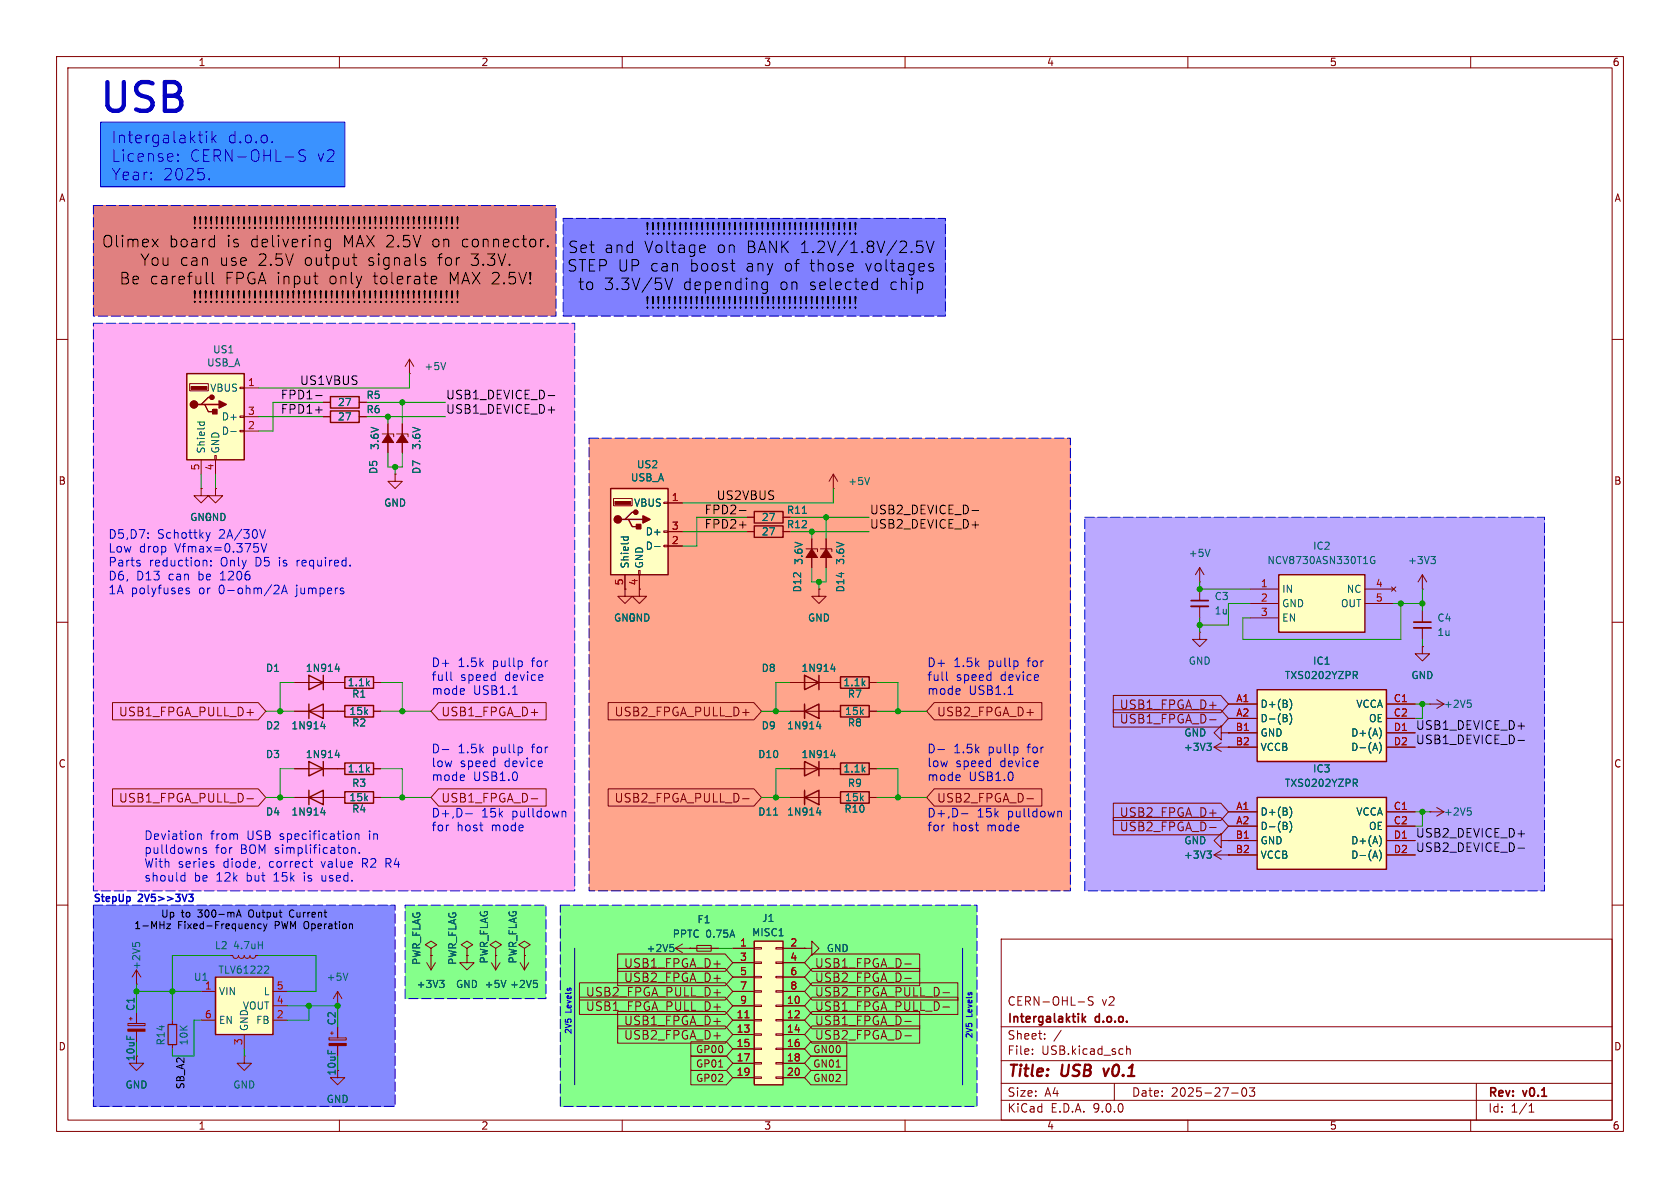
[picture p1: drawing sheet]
<svg xmlns="http://www.w3.org/2000/svg" width="297mm" height="210mm" viewBox="0 0 297 210" stroke-linecap="round" stroke-linejoin="round" font-family="sans-serif">
<defs><g id="words">
<text font-size="7.1" fill="#0000c2" x="17.1" y="21">USB</text>
<g font-size="2.8" fill="#0000c2">
<text x="19.6" y="25.6">Intergalaktik</text>
<text x="19.6" y="28.9">License:</text>
<text x="33.4" y="28.9">CERN-OHL-S</text>
<text x="40.1" y="25.6">d.o.o.</text>
<text x="55.9" y="28.9">v2</text>
<text x="19.6" y="32.1">Year:</text>
<text x="28.7" y="32.1">2025.</text>
</g>
<g font-size="2.8">
<text x="33.9" y="40.7">!!!!!!!!!!!!!!!!!!!!!!!!!!!!!!!!!!!!!!!!!!!!!!!!!</text>
<text x="113.9" y="41.7">!!!!!!!!!!!!!!!!!!!!!!!!!!!!!!!!!!!!!!!</text>
<text x="18" y="44">Olimex</text>
<text x="24.7" y="47.2">You</text>
<text x="29.8" y="44">board</text>
<text x="31.8" y="47.2">can</text>
<text x="38.8" y="47.2">use</text>
<text x="40" y="44">is</text>
<text x="44.2" y="44">delivering</text>
<text x="45.6" y="47.2">2.5V</text>
<text x="53.8" y="47.2">output</text>
<text x="60.6" y="44">MAX 2.5V</text>
<text x="65" y="47.2">signals</text>
<text x="76.4" y="44">on</text>
<text x="77.5" y="47.2">for</text>
<text x="81.7" y="44">connector.</text>
<text x="83.3" y="47.2">3.3V.</text>
<text x="100.4" y="45">Set</text>
<text x="106.8" y="45">and</text>
<text x="113.9" y="45">Voltage</text>
<text x="126.7" y="45">on</text>
<text x="132" y="45">BANK 1.2V/1.8V/2.5V</text>
<text x="21.1" y="50.5">Be carefull</text>
<text x="33.9" y="53.8">!!!!!!!!!!!!!!!!!!!!!!!!!!!!!!!!!!!!!!!!!!!!!!!!!</text>
<text x="39.7" y="50.5">FPGA input</text>
<text x="58.1" y="50.5">only</text>
<text x="66" y="50.5">tolerate</text>
<text x="79.4" y="50.5">MAX 2.5V!</text>
<text x="100.2" y="48.2">STEP UP can</text>
<text x="102.1" y="51.5">to</text>
<text x="106.7" y="51.5">3.3V/5V</text>
<text x="120.7" y="51.5">depending</text>
<text x="121.9" y="48.2">boost</text>
<text x="131.9" y="48.2">any</text>
<text x="137.8" y="51.5">on</text>
<text x="138.7" y="48.2">of</text>
<text x="143.1" y="51.5">selected</text>
<text x="143.3" y="48.2">those</text>
<text x="153.1" y="48.2">voltages</text>
<text x="157.4" y="51.5">chip</text>
<text x="113.9" y="54.8">!!!!!!!!!!!!!!!!!!!!!!!!!!!!!!!!!!!!!!!</text>
</g>
<g font-size="2.8" fill="#840000">
<text x="178" y="190.9">Title:</text>
<text x="187.7" y="190.9">USB</text>
<text x="196" y="190.9">v0.1</text>
</g>
<g font-size="2.1" fill="#0f0f0f">
<text x="49.5" y="70.7">FPD1-</text>
<text x="53" y="68.2">US1VBUS</text>
<text x="78.7" y="70.7">USB1_DEVICE_D-</text>
<text x="49.5" y="73.2">FPD1+</text>
<text x="78.7" y="73.2">USB1_DEVICE_D+</text>
<text x="126.6" y="88.5">US2VBUS</text>
<text x="124.5" y="91">FPD2-</text>
<text x="124.5" y="93.6">FPD2+</text>
<text x="153.7" y="91">USB2_DEVICE_D-</text>
<text x="153.7" y="93.6">USB2_DEVICE_D+</text>
<text x="250.2" y="131.7">USB1_DEVICE_D-</text>
<text x="250.2" y="150.7">USB2_DEVICE_D-</text>
</g>
<g font-size="2.1" fill="#0000c2">
<text x="19" y="95.3">D5,D7:</text>
<text x="27.8" y="95.3">Schottky</text>
<text x="38.7" y="95.3">2A/30V</text>
<text x="19" y="97.8">Low</text>
<text x="19" y="100.3">Parts</text>
<text x="24.6" y="97.8">drop</text>
<text x="26.3" y="100.3">reduction:</text>
<text x="31" y="97.8">Vfmax=0.375V</text>
<text x="39" y="100.3">Only</text>
<text x="45.3" y="100.3">D5</text>
<text x="49.6" y="100.3">is</text>
<text x="52.8" y="100.3">required.</text>
<text x="19" y="102.7">D6,</text>
<text x="19" y="105.2">1A polyfuses</text>
<text x="24.1" y="102.7">D13</text>
<text x="29.8" y="102.7">can</text>
<text x="35.2" y="105.2">or</text>
<text x="35.2" y="102.7">be</text>
<text x="38.8" y="105.2">0-ohm/2A</text>
<text x="39.2" y="102.7">1206</text>
<text x="52.6" y="105.2">jumpers</text>
<text x="76.2" y="118">D+</text>
<text x="80.9" y="118">1.5k</text>
<text x="87.1" y="118">pullp</text>
<text x="94.1" y="118">for</text>
<text x="163.8" y="118">D+</text>
<text x="168.6" y="118">1.5k</text>
<text x="174.7" y="118">pullp</text>
<text x="181.8" y="118">for</text>
<text x="76.2" y="120.5">full</text>
<text x="76.2" y="122.9">mode</text>
<text x="81.4" y="120.5">speed</text>
<text x="83.6" y="122.9">USB1.1</text>
<text x="89.3" y="120.5">device</text>
<text x="163.8" y="120.5">full</text>
<text x="163.8" y="122.9">mode</text>
<text x="169" y="120.5">speed</text>
<text x="171.2" y="122.9">USB1.1</text>
<text x="176.9" y="120.5">device</text>
<text x="76.2" y="133.3">D-</text>
<text x="76.2" y="135.7">low</text>
<text x="80.9" y="133.3">1.5k</text>
<text x="81.3" y="135.7">speed</text>
<text x="87.1" y="133.3">pullp</text>
<text x="89.2" y="135.7">device</text>
<text x="94.1" y="133.3">for</text>
<text x="163.8" y="133.3">D-</text>
<text x="163.8" y="135.7">low</text>
<text x="168.6" y="133.3">1.5k</text>
<text x="168.9" y="135.7">speed</text>
<text x="174.7" y="133.3">pullp</text>
<text x="176.8" y="135.7">device</text>
<text x="181.8" y="133.3">for</text>
<text x="76.2" y="138.2">mode</text>
<text x="83.6" y="138.2">USB1.0</text>
<text x="163.8" y="138.2">mode</text>
<text x="171.2" y="138.2">USB1.0</text>
<text x="25.4" y="148.6">Deviation</text>
<text x="37.2" y="148.6">from</text>
<text x="43.7" y="148.6">USB</text>
<text x="49.6" y="148.6">specification</text>
<text x="65.5" y="148.6">in</text>
<text x="76.2" y="144.6">D+,D-</text>
<text x="76.2" y="147.1">for</text>
<text x="80.7" y="147.1">host</text>
<text x="85.1" y="144.6">15k</text>
<text x="86.9" y="147.1">mode</text>
<text x="90.5" y="144.6">pulldown</text>
<text x="163.8" y="144.6">D+,D-</text>
<text x="163.8" y="147.1">for</text>
<text x="168.3" y="147.1">host</text>
<text x="172.7" y="144.6">15k</text>
<text x="174.5" y="147.1">mode</text>
<text x="178.1" y="144.6">pulldown</text>
<text x="25.4" y="151.1">pulldowns</text>
<text x="25.4" y="153.5">With</text>
<text x="25.4" y="156">should</text>
<text x="31.4" y="153.5">series</text>
<text x="34.3" y="156">be</text>
<text x="38" y="151.1">for</text>
<text x="38.3" y="156">12k</text>
<text x="39.5" y="153.5">diode,</text>
<text x="42.5" y="151.1">BOM simplificaton.</text>
<text x="43.7" y="156">but</text>
<text x="47.7" y="153.5">correct</text>
<text x="48.7" y="156">15k</text>
<text x="54.1" y="156">is</text>
<text x="57.1" y="153.5">value</text>
<text x="57.4" y="156">used.</text>
<text x="64.4" y="153.5">R2</text>
<text x="68.7" y="153.5">R4</text>
</g>
<g font-size="2.1" fill="#840000">
<text x="197.9" y="125.6">USB1_FPGA_D+</text>
<text x="21" y="126.8">USB1_FPGA_PULL_D+</text>
<text x="77.9" y="126.8">USB1_FPGA_D+</text>
<text x="108.6" y="126.8">USB2_FPGA_PULL_D+</text>
<text x="165.5" y="126.8">USB2_FPGA_D+</text>
<text x="197.9" y="128.1">USB1_FPGA_D-</text>
<text x="21" y="142.1">USB1_FPGA_PULL_D-</text>
<text x="77.9" y="142.1">USB1_FPGA_D-</text>
<text x="108.6" y="142.1">USB2_FPGA_PULL_D-</text>
<text x="165.5" y="142.1">USB2_FPGA_D-</text>
<text x="197.9" y="147.1">USB2_FPGA_D-</text>
<text x="197.9" y="144.6">USB2_FPGA_D+</text>
<text x="110.3" y="171.3">USB1_FPGA_D+</text>
<text x="110.3" y="173.8">USB2_FPGA_D+</text>
<text x="144" y="173.8">USB2_FPGA_D-</text>
<text x="144" y="171.3">USB1_FPGA_D-</text>
<text x="103.5" y="176.4">USB2_FPGA_PULL_D+</text>
<text x="103.5" y="178.9">USB1_FPGA_PULL_D+</text>
<text x="144" y="176.4">USB2_FPGA_PULL_D-</text>
<text x="144" y="178.9">USB1_FPGA_PULL_D-</text>
<text x="178" y="178">CERN-OHL-S</text>
<text x="194.7" y="178">v2</text>
<text x="110.3" y="184">USB2_FPGA_D+</text>
<text x="110.3" y="181.4">USB1_FPGA_D+</text>
<text x="144" y="181.4">USB1_FPGA_D-</text>
<text x="144" y="184">USB2_FPGA_D-</text>
<text x="178" y="184">Sheet:</text>
<text x="178" y="181.2">Intergalaktik</text>
<text x="193.7" y="181.2">d.o.o.</text>
<text x="178" y="186.7">File:</text>
<text x="184.1" y="186.7">USB.kicad_sch</text>
<text x="178" y="196.9">KiCad</text>
<text x="178" y="194.1">Size:</text>
<text x="184.7" y="194.1">A4</text>
<text x="185.7" y="196.9">E.D.A.</text>
<text x="193.3" y="196.9">9.0.0</text>
<text x="200" y="194.1">Date:</text>
<text x="207" y="194.1">2025-27-03</text>
<text x="263" y="194.3">Rev:</text>
<text x="263" y="196.9">Id:</text>
<text x="267.1" y="196.9">1/1</text>
<text x="269.4" y="194.3">v0.1</text>
</g>
<g font-size="2.1" fill="#009600">
<text x="250.2" y="129.1">USB1_DEVICE_D+</text>
<text x="250.2" y="148.2">USB2_DEVICE_D+</text>
</g>
<g font-size="1.8" fill="#840000">
<text x="35" y="11.9">1</text>
<text x="85" y="11.9">2</text>
<text x="135" y="11.9">3</text>
<text x="185" y="11.9">4</text>
<text x="235" y="11.9">5</text>
<text x="285" y="11.9">6</text>
<text x="10.3" y="35.9">A</text>
<text x="285.3" y="35.9">A</text>
<text x="10.3" y="85.9">B</text>
<text x="285.3" y="85.9">B</text>
<text x="10.3" y="135.9">C</text>
<text x="285.3" y="135.9">C</text>
<text x="10.3" y="185.9">D</text>
<text x="285.3" y="185.9">D</text>
<text x="24" y="187.7" transform="rotate(-90 24 187.7)">10uF</text>
<text x="122.9" y="191.5">GP02</text>
<text x="122.9" y="188.9">GP01</text>
<text x="122.9" y="186.4">GP00</text>
<text x="143.7" y="186.4">GN00</text>
<text x="143.7" y="191.5">GN02</text>
<text x="143.7" y="188.9">GN01</text>
<text x="35" y="199.9">1</text>
<text x="85" y="199.9">2</text>
<text x="135" y="199.9">3</text>
<text x="185" y="199.9">4</text>
<text x="235" y="199.9">5</text>
<text x="285" y="199.9">6</text>
</g>
<g font-size="1.8" fill="#006464">
<text x="36.5" y="65">USB_A</text>
<text x="37.6" y="62.7">US1</text>
<text x="74.9" y="65.6">+5V</text>
<text x="37.1" y="69.4">VBUS</text>
<text x="59.6" y="72">27</text>
<text x="64.7" y="70.7">R5</text>
<text x="39.1" y="74.5">D+</text>
<text x="39.1" y="77.1">D-</text>
<text x="59.6" y="74.5">27</text>
<text x="64.7" y="73.3">R6</text>
<text x="36.4" y="80.3" transform="rotate(-90 36.4 80.3)">Shield</text>
<text x="39" y="80.3" transform="rotate(-90 39 80.3)">GND</text>
<text x="66.9" y="83.9" transform="rotate(-90 66.9 83.9)">D5</text>
<text x="67.2" y="79.6" transform="rotate(-90 67.2 79.6)">3.6V</text>
<text x="74.5" y="83.9" transform="rotate(-90 74.5 83.9)">D7</text>
<text x="74.5" y="79.6" transform="rotate(-90 74.5 79.6)">3.6V</text>
<text x="112.5" y="83">US2</text>
<text x="67.8" y="89.8">GND</text>
<text x="111.4" y="85.3">USB_A</text>
<text x="112" y="89.8">VBUS</text>
<text x="149.9" y="86">+5V</text>
<text x="33.5" y="92.3">GND</text>
<text x="36.1" y="92.3">GND</text>
<text x="114" y="94.8">D+</text>
<text x="134.6" y="94.8">27</text>
<text x="134.6" y="92.3">27</text>
<text x="139" y="93.6">R12</text>
<text x="139" y="91">R11</text>
<text x="111.4" y="100.6" transform="rotate(-90 111.4 100.6)">Shield</text>
<text x="113.9" y="100.6" transform="rotate(-90 113.9 100.6)">GND</text>
<text x="114" y="97.4">D-</text>
<text x="142.1" y="99.9" transform="rotate(-90 142.1 99.9)">3.6V</text>
<text x="149.5" y="99.9" transform="rotate(-90 149.5 99.9)">3.6V</text>
<text x="210.1" y="98.7">+5V</text>
<text x="224" y="99.9">NCV8730ASN330T1G</text>
<text x="232" y="97.4">IC2</text>
<text x="248.8" y="99.9">+3V3</text>
<text x="141.8" y="104.8" transform="rotate(-90 141.8 104.8)">D12</text>
<text x="149.5" y="104.8" transform="rotate(-90 149.5 104.8)">D14</text>
<text x="214.6" y="106.3">C3</text>
<text x="226.6" y="105">IN</text>
<text x="226.6" y="107.5">GND</text>
<text x="237" y="107.5">OUT</text>
<text x="238" y="105">NC</text>
<text x="108.5" y="110.1">GND</text>
<text x="111" y="110.1">GND</text>
<text x="142.7" y="110.1">GND</text>
<text x="214.6" y="108.8">1u</text>
<text x="226.6" y="110.1">EN</text>
<text x="254" y="110.1">C4</text>
<text x="254" y="112.6">1u</text>
<text x="46.9" y="119">D1</text>
<text x="54" y="119">1N914</text>
<text x="134.5" y="119">D8</text>
<text x="141.6" y="119">1N914</text>
<text x="210.1" y="117.7">GND</text>
<text x="232" y="117.7">IC1</text>
<text x="61.4" y="121.5">1.1k</text>
<text x="62.2" y="123.5">R1</text>
<text x="149" y="121.5">1.1k</text>
<text x="149.8" y="123.5">R7</text>
<text x="222.8" y="125.3">D+(B)</text>
<text x="227" y="120.2">TXS0202YZPR</text>
<text x="239.7" y="125.3">VCCA</text>
<text x="249.4" y="120.2">GND</text>
<text x="255.2" y="125.3">+2V5</text>
<text x="46.9" y="129.1">D2</text>
<text x="51.4" y="129.1">1N914</text>
<text x="61.7" y="126.6">15k</text>
<text x="62.2" y="128.6">R2</text>
<text x="134.5" y="129.1">D9</text>
<text x="139.1" y="129.1">1N914</text>
<text x="149.3" y="126.6">15k</text>
<text x="149.8" y="128.6">R8</text>
<text x="209.3" y="130.4">GND</text>
<text x="222.8" y="127.9">D-(B)</text>
<text x="222.8" y="130.4">GND</text>
<text x="238.8" y="130.4">D+(A)</text>
<text x="241.9" y="127.9">OE</text>
<text x="46.9" y="134.2">D3</text>
<text x="54" y="134.2">1N914</text>
<text x="61.4" y="136.8">1.1k</text>
<text x="133.9" y="134.2">D10</text>
<text x="141.6" y="134.2">1N914</text>
<text x="149" y="136.8">1.1k</text>
<text x="209.2" y="132.9">+3V3</text>
<text x="222.8" y="132.9">VCCB</text>
<text x="232" y="136.8">IC3</text>
<text x="238.8" y="132.9">D-(A)</text>
<text x="61.7" y="141.8">15k</text>
<text x="62.2" y="143.9">R4</text>
<text x="62.2" y="139.3">R3</text>
<text x="149.2" y="143.9">R10</text>
<text x="149.3" y="141.8">15k</text>
<text x="149.8" y="139.3">R9</text>
<text x="227" y="139.3">TXS0202YZPR</text>
<text x="46.9" y="144.4">D4</text>
<text x="51.4" y="144.4">1N914</text>
<text x="133.9" y="144.4">D11</text>
<text x="139.1" y="144.4">1N914</text>
<text x="209.3" y="149.5">GND</text>
<text x="222.8" y="144.4">D+(B)</text>
<text x="222.8" y="146.9">D-(B)</text>
<text x="222.8" y="149.5">GND</text>
<text x="238.8" y="149.5">D+(A)</text>
<text x="239.7" y="144.4">VCCA</text>
<text x="241.9" y="146.9">OE</text>
<text x="255.2" y="144.4">+2V5</text>
<text x="209.2" y="152">+3V3</text>
<text x="222.8" y="152">VCCB</text>
<text x="238.8" y="152">D-(A)</text>
<text x="37.9" y="168">L2</text>
<text x="41.1" y="168">4.7uH</text>
<text x="118.8" y="166">PPTC 0.75A</text>
<text x="123.2" y="163.4">F1</text>
<text x="132.9" y="165.7">MISC1</text>
<text x="134.6" y="163.2">J1</text>
<text x="25" y="171.6" transform="rotate(-90 25 171.6)">+2V5</text>
<text x="34.2" y="173.6">U1</text>
<text x="38.5" y="172.3">TLV61222</text>
<text x="57.7" y="173.6">+5V</text>
<text x="74.5" y="170.7" transform="rotate(-90 74.5 170.7)">PWR_FLAG</text>
<text x="80.9" y="170.7" transform="rotate(-90 80.9 170.7)">PWR_FLAG</text>
<text x="86.5" y="170.4" transform="rotate(-90 86.5 170.4)">PWR_FLAG</text>
<text x="91.5" y="170.4" transform="rotate(-90 91.5 170.4)">PWR_FLAG</text>
<text x="114.2" y="168.5">+2V5</text>
<text x="146.1" y="168.5">GND</text>
<text x="24" y="178.8" transform="rotate(-90 24 178.8)">C1</text>
<text x="36.1" y="175">1</text>
<text x="38.6" y="176.1">VIN</text>
<text x="42.8" y="178.7">VOUT</text>
<text x="46.5" y="176.1">L</text>
<text x="73.6" y="174.9">+3V3</text>
<text x="80.5" y="174.9">GND +5V</text>
<text x="90.1" y="174.9">+2V5</text>
<text x="29.3" y="184.9" transform="rotate(-90 29.3 184.9)">R14</text>
<text x="33.4" y="184.9" transform="rotate(-90 33.4 184.9)">10K</text>
<text x="38.6" y="181.2">EN</text>
<text x="44" y="182.4" transform="rotate(-90 44 182.4)">GND</text>
<text x="45.2" y="181.2">FB</text>
<text x="59.5" y="181.3" transform="rotate(-90 59.5 181.3)">C2</text>
<text x="59.5" y="190.2" transform="rotate(-90 59.5 190.2)">10uF</text>
<text x="22.1" y="192.6">GND</text>
<text x="41.1" y="192.6">GND</text>
<text x="57.7" y="195.2">GND</text>
</g>
<g font-size="1.8" fill="#a90000">
<text x="43.7" y="68.3">1</text>
<text x="43.7" y="73.4">3</text>
<text x="43.7" y="75.9">2</text>
<text x="35.3" y="83.3" transform="rotate(-90 35.3 83.3)">5</text>
<text x="37.8" y="83.3" transform="rotate(-90 37.8 83.3)">4</text>
<text x="118.7" y="88.6">1</text>
<text x="118.7" y="93.7">3</text>
<text x="118.7" y="96.3">2</text>
<text x="110.2" y="103.6" transform="rotate(-90 110.2 103.6)">5</text>
<text x="112.8" y="103.6" transform="rotate(-90 112.8 103.6)">4</text>
<text x="222.8" y="103.9">1</text>
<text x="222.8" y="106.4">2</text>
<text x="243.1" y="103.9">4</text>
<text x="243.1" y="106.4">5</text>
<text x="222.8" y="109">3</text>
<text x="218.5" y="124.2">A1</text>
<text x="246.3" y="124.2">C1</text>
<text x="218.4" y="129.3">B1</text>
<text x="218.4" y="131.8">B2</text>
<text x="218.5" y="126.7">A2</text>
<text x="246.3" y="126.7">C2</text>
<text x="246.3" y="129.3">D1</text>
<text x="246.3" y="131.8">D2</text>
<text x="218.5" y="143.3">A1</text>
<text x="246.3" y="143.3">C1</text>
<text x="218.4" y="148.3">B1</text>
<text x="218.5" y="145.8">A2</text>
<text x="246.3" y="145.8">C2</text>
<text x="246.3" y="148.3">D1</text>
<text x="218.4" y="150.9">B2</text>
<text x="246.3" y="150.9">D2</text>
<text x="130.7" y="167.4">1</text>
<text x="139.6" y="167.4">2</text>
<text x="130.7" y="169.9">3</text>
<text x="130.7" y="172.5">5</text>
<text x="139.6" y="169.9">4</text>
<text x="139.6" y="172.5">6</text>
<text x="48.8" y="175">5</text>
<text x="48.8" y="177.5">4</text>
<text x="130.7" y="175">7</text>
<text x="130.7" y="177.5">9</text>
<text x="139" y="177.5">10</text>
<text x="139.6" y="175">8</text>
<text x="36.1" y="180.1">6</text>
<text x="42.9" y="184.9" transform="rotate(-90 42.9 184.9)">3</text>
<text x="48.8" y="180.1">2</text>
<text x="130.1" y="180.1">11</text>
<text x="130.1" y="182.6">13</text>
<text x="130.1" y="185.2">15</text>
<text x="139" y="180.1">12</text>
<text x="139" y="182.6">14</text>
<text x="139" y="185.2">16</text>
<text x="130.1" y="187.7">17</text>
<text x="130.1" y="190.2">19</text>
<text x="139" y="187.7">18</text>
<text x="139" y="190.2">20</text>
</g>
<g font-size="1.8" fill="#0000c2">
<text x="16.3" y="159.5">StepUp</text>
<text x="24.4" y="159.5">2V5&gt;&gt;3V3</text>
</g>
<g font-size="1.8">
<text x="23.6" y="164.4">1-MHz</text>
<text x="28.4" y="162.4">Up</text>
<text x="31.4" y="164.4">Fixed-Frequency</text>
<text x="32" y="162.4">to</text>
<text x="35.1" y="162.4">300-mA</text>
<text x="44.2" y="162.4">Output</text>
<text x="48.7" y="164.4">PWM Operation</text>
<text x="51.6" y="162.4">Current</text>
</g>
<text font-size="1.8" fill="#0f0f0f" x="32.7" y="192.6" transform="rotate(-90 32.7 192.6)">SB_A2</text>
<g font-size="1.4" fill="#0000c2">
<text x="101.1" y="178.9" transform="rotate(-90 101.1 178.9)">Levels</text>
<text x="172" y="179.7" transform="rotate(-90 172 179.7)">Levels</text>
<text x="101.1" y="182.9" transform="rotate(-90 101.1 182.9)">2V5</text>
<text x="172" y="183.6" transform="rotate(-90 172 183.6)">2V5</text>
</g>
</g></defs>
<g fill="none" stroke="#840000" stroke-width=".18">
<path d="M10 10h277v190h-277zM12 12h273v186h-273zM60 10v2M110 10v2M160 10v2M210 10v2M260 10v2M10 60h2M285 60h2M10 110h2M285 110h2M10 160h2"/>
<path d="M177 166h108v32h-108zM190.6 177.1h1.1M193.2 176.3l-.5-.1-.2 .1v.5l.6 .3 .1 .3-.2 .3-.6-.1M285 160h2M60 198v2M110 198v2M160 198v2M177 194.5h108M177 191.5h108M177 187.5h108M177 181.5h108M182.5 186.3v.1"/>
<path d="M182.5 185.5v.1M184.7 183.6v.1M184.7 182.8v.1M187.6 182.1l-1.3 2M197 191.5v3M199.2 184.9v1.5M199.2 185.5l.2-.1 .3 .1 .1 .9M210 198v2M217.7 193.2h1.2M219.7 192.4l.2-.1a.81 .81 0 0 1 .6 .6 .81 .81 0 0 1-.3 .8l-.2 .1a.81 .81 0 0 1-.3-1.4zM220.9 192.3h.9l-.5 .6 .4 .1v.7l-.2 .1h-.4l-.2-.1M260 198v2"/>
<path d="M261 191.5v6.5M270.3 196.6h.9M270.3 195.5l.4-.4v1.5"/>
</g>
<path d="M195.1 188.9l.3 1.3" fill="none" stroke="#840000" stroke-width=".4"/>
<path d="M191.3 179.2v1.5M191.9 179.7l-.6 .6M191.5 180.1l.4 .6" fill="none" stroke="#840000" stroke-width=".3"/>
<path d="M99.6 38.6h67.5v17.3h-67.5z" fill="#8080ff"/>
<g fill="#85ff8b">
<path d="M99.1 160h73.6v35.6h-73.6z"/>
<path d="M71.6 160h24.9v16.5h-24.9z"/>
</g>
<path d="M191.8 91.4h81.2v66.1h-81.2z" fill="#bba9ff"/>
<path d="M17.8 21.6h43.2v11.4h-43.2z" fill="#3a92ff"/>
<path d="M16.5 36.3h81.8v19.6h-81.8z" fill="#e08080"/>
<path d="M16.5 57.2h85.1v100.3h-85.1z" fill="#ffadf3"/>
<path d="M16.5 160h53.3v35.6h-53.3z" fill="#858aff"/>
<path d="M104.1 77.5h85.1v80h-85.1z" fill="#ffa58c"/>
<g fill="none" stroke="#840000" stroke-width=".18">
<path d="M147.3 86.4h.1M147.3 83.8l-.7 1.3M147.3 83.8l.8 1.3M147.3 83.8v2.6M113 104.1v1.3h1.3l-1.3 1.3-1.2-1.3h1.2M212.1 102.9h.1M212.1 100.3l-.8 1.3M212.1 100.3l.8 1.3M212.1 100.3v2.6M59.7 120.7h1.3M59.7 135.9h1.3M66 120.7h1.3"/>
<path d="M66 135.9h1.3M139.7 135.9h7.6M139.7 141h8.9M153.7 141h1.2"/>
</g>
<path d="M153.7 84.4l-.4 1.3M213.9 97.1l-.4 1.3M146.9 133.5h.8M147.5 133.1v.8M136.8 144.1h.7M144.4 143.7h.7M145 143.2v.9" fill="none" stroke="#006464" stroke-width=".18"/>
<path d="M61 119.6h5v2.1h-5zM61 134.9h5v2h-5zM142.2 134.6l2.6 1.3-2.6 1.3zM142.2 139.7v2.5M144.8 134.6v2.6M148.6 140h5.1v2h-5.1zM142.2 141l2.6-1.3v2.5z" fill="none" stroke="#840000" stroke-width=".25"/>
<path d="M222.2 141h22.9v12.7h-22.9z" fill="#ffffc2"/>
<path d="M133.3 93h5.1v2h-5.1zM54.6 119.4l2.5 1.3-2.5 1.2zM57.1 119.4v2.5M54.6 125.7l2.5-1.2v2.5zM54.6 124.5v2.5M222.2 141h22.9v12.7h-22.9z" fill="none" stroke="#840000" stroke-width=".25"/>
<g fill="none" stroke="#840000" stroke-width=".18">
<path d="M70.1 76.7h2v.5M71.1 74.9v5.1M132.1 94h1.2M138.4 94h1.3M142.5 97h2v.5M143.5 95.3v5M145 97h2.1v.5M146 95.3v5M144.8 104.1v1.3h1.2l-1.2 1.3-1.3-1.3h1.3M144.8 104.1h.1M52.1 125.7h7.6M52.1 120.7h7.6"/>
<path d="M217.2 143.5h5M217.2 146.1h5M217.2 148.6h5M217.2 151.1h5M245.1 143.5h5.1M245.1 146.1h5.1M245.1 148.6h5.1M245.1 151.1h5.1M75.4 170.2l.8 1.3M76.2 167.6l1-.6-1-.6-1 .6 1 .6v1.3M76.2 168.9h.1M76.2 168.9v2.6"/>
<path d="M77 170.2l-.8 1.3M82.5 167.6l1.1-.6-1.1-.6-1 .6 1 .6v1.3M82.5 168.9h.1M82.5 168.9v1.3h1.3l-1.3 1.3-1.2-1.3h1.2M86.9 170.2l.7 1.3M87.6 167.6l1-.6-1-.6-1 .6 1 .6v1.3M87.6 168.9h.1M87.6 168.9v2.6M88.4 170.2l-.8 1.3M91.9 170.2l.8 1.3M92.7 167.6l1-.6-1-.6-1 .6 1 .6v1.3M92.7 168.9h.1"/>
<path d="M92.7 168.9v2.6M93.5 170.2l-.8 1.3M43.2 186.7v1.3h1.2l-1.2 1.2-1.3-1.2h1.3M43.2 186.7h.1"/>
</g>
<g fill="none" stroke="#006464" stroke-width=".18">
<path d="M59.3 118.3h.8M59.9 117.8v.9M56.7 128.4h.8M57.3 128v.8M239.2 137.7h.5l.3 .3-.2 .3-.6 .1M239.5 138.4l.5 .6M227.5 146l.1 .2-.1 .4M227.5 145.5v.3M228 142.6a1.46 1.46 0 0 1 0 2M228 145.2a1.46 1.46 0 0 1 0 1.9M243.1 150.4l.4 1.3M243.9 147.8a1.49 1.49 0 0 1 0 1.8"/>
<path d="M243.9 150.3a1.47 1.47 0 0 1-.1 1.9M77.7 173.3h.8l-.4 .5M78.3 173.8l.2 .2v.3l-.2 .3M89.4 173.3l-.4 1.3M94.3 173.3h.6M94.8 173.8l.2 .2v.3l-.2 .3"/>
</g>
<g fill="#840000" stroke="#840000" stroke-width=".18">
<path d="M146 97l1.1 1.6h-2.1z"/>
<path d="M143.5 97l1 1.6h-2z"/>
<path d="M71.1 76.7l1 1.5h-2z"/>
</g>
<path d="M38.1 172.7h10.2v10.2h-10.2z" fill="#ffffc2"/>
<path d="M133.3 90.4h5.1v2.1h-5.1zM38.1 172.7h10.2v10.2h-10.2z" fill="none" stroke="#840000" stroke-width=".25"/>
<g fill="none" stroke="#840000" stroke-width=".18">
<path d="M132.1 91.4h1.2M138.4 91.4h1.3M110.5 104.1v1.3h1.3l-1.3 1.3-1.3-1.3h1.3M110.5 104.1h.1M23.1 179.8v.5M24.1 174h.1M24.1 171.5l-.7 1.2M24.1 171.5l.8 1.2M24.1 171.5v2.5M24.1 179.1v1.8M35.6 175.3h2.5M40.6 168.9h.5l.2 .4 .4 .1 .3-.1 .2-.4 .1 .4 .4 .1 .3-.1 .2-.4 .1 .4 .4 .1 .3-.1 .2-.4 .1 .4 .4 .1 .4-.1 .1-.4h.5"/>
<path d="M48.3 175.3h2.5M48.3 177.8h2.5M22.6 180.9h3.1v.4h-3.1zM22.9 180.1h.5M24.1 186.7v1.3h1.3l-1.3 1.2-1.2-1.2h1.2M24.1 182.3v1.9M30.5 180.3v.8M30.5 184.7v.7M35.6 180.3h2.5M43.2 182.9v2.5M48.3 180.3h2.5"/>
</g>
<path d="M141.8 90.7h.8M23.4 166.7v.6M23.9 166.9l.3-.3h.3l.2 .3M45.7 167h.7M46.4 166.4v1.3M47 170.8h.4l.1 .3-.8 .9h.8" fill="none" stroke="#006464" stroke-width=".18"/>
<path d="M22.6 181.9h3.1v.4h-3.1z" fill="#840000" stroke="#840000" stroke-width=".18"/>
<path d="M29.7 181.1h1.5v3.6h-1.5z" fill="none" stroke="#840000" stroke-width=".2"/>
<path d="M107.9 86.4h10.2v15.2h-10.2z" fill="#ffffc2"/>
<path d="M107.9 86.4h10.2v15.2h-10.2zM110.5 91.8h.6l.7 1.3h1.2M111.1 91.8h2.6M112.4 90.6h-.6l-1.3 1.2h-.6M142.2 119.4l2.6 1.3-2.6 1.2zM144.8 119.4v2.5M148.6 119.6h5.1v2.1h-5.1zM54.6 139.7v2.5M61 140h5v2h-5zM54.6 141l2.5-1.3v2.5z" fill="none" stroke="#840000" stroke-width=".25"/>
<g fill="#840000" stroke="#840000" stroke-width=".25">
<path d="M112.5 92.7h.8v.8h-.8z"/>
<path d="M113.7 91.2l1.2 .6-1.2 .7z"/>
<circle cx="109.2" cy="91.8" r=".63"/>
<circle cx="112.4" cy="90.6" r=".38"/>
</g>
<g fill="#840000" stroke="#840000" stroke-width=".18">
<path d="M108.7 88.6h2.8v.6h-2.8z"/>
<path d="M58.2 184.5h3v.3h-3z"/>
</g>
<g fill="none" stroke="#840000" stroke-width=".18">
<path d="M35.6 86.4v1.2h1.2l-1.2 1.3-1.3-1.3h1.3M35.6 86.4h.1M38.1 86.4v1.2h1.3l-1.3 1.3-1.3-1.3h1.3M38.1 86.4h.1M108.5 88.1h3.3v1.3h-3.3zM117.3 88.8h.8v.2h-.8zM117.3 93.9h.8v.2h-.8zM117.3 96.4h.8v.2h-.8zM118.1 88.9h2.5M118.1 94h2.5M118.1 96.5h2.5M110.5 101.6v2.5"/>
<path d="M112.9 100.8h.3v.8h-.3zM113 101.6v2.5M212.1 104.1v2.1M212.1 107.2v2M251.5 114.3v1.3h1.2l-1.2 1.2-1.3-1.2h1.3M251.5 114.3h.1M139.7 120.7h8.9M153.7 120.7h1.2M214.6 132.1l1.3 .7M214.6 132.1h2.6M215.9 129.5v-1.2l-1.3 1.2 1.3 1.3v-1.3h1.3M215.9 131.3l-1.3 .8"/>
<path d="M217.2 132.1h.1M217.2 129.5h.1M52.1 141h8.9M66 141h1.3M59.7 177.8h.1M59.7 175.3v2.5M59.7 175.3l-.8 1.2M59.7 175.3l.8 1.2M58.2 183.5h3v.3h-3zM58.4 182.6h.5M58.7 182.4v.5M59.7 181.6v1.9"/>
<path d="M59.7 184.8v1.9"/>
</g>
<path d="M109.8 94.9h1.3M110.3 94.9l-.1 .4M111 94.9l.1 .4M115.7 96.6h1M146.9 118.3h.8M147.5 117.8v.9M213.3 131.4h.8l-.4 .5M213.9 131.9l.2 .2v.3l-.2 .3M56.7 143.7h.8M57.3 143.2v.9M61.5 172l-.4 1.3" fill="none" stroke="#006464" stroke-width=".18"/>
<path d="M210.6 106.2h3" fill="none" stroke="#840000" stroke-width=".3"/>
<path d="M210.6 107.2h3" fill="none" stroke="#840000" stroke-width=".33"/>
<path d="M222.2 121.9h22.9v12.7h-22.9z" fill="#ffffc2"/>
<path d="M222.2 121.9h22.9v12.7h-22.9z" fill="none" stroke="#840000" stroke-width=".25"/>
<g fill="none" stroke="#840000" stroke-width=".18">
<path d="M69.8 83.8v1.3h1.3l-1.3 1.3-1.2-1.3h1.2M69.8 83.8h.1M217.2 124.5h5M217.2 127h5M217.2 129.5h5M217.2 132.1h5M245.1 124.5h5.1M245.1 127h5.1M245.1 129.5h5.1M245.1 132.1h5.1M119.4 167.6l1.2 .8M119.4 167.6h2.5"/>
<path d="M120.6 166.9l-1.2 .7M121.9 167.6h.1M142.2 167.6h1.3v-1.2l1.3 1.2-1.3 1.3v-1.3M142.2 167.6h.1"/>
</g>
<path d="M239.2 118.7h.5l.3 .2-.2 .4-.6 .1M239.5 119.4l.5 .6M227.5 126.4v.4M227.5 127l.1 .2-.1 .3M228 123.6a1.46 1.46 0 0 1 0 1.9M228 126.1a1.46 1.46 0 0 1 0 2M243.1 131.4l.4 1.3M243.9 128.7a1.49 1.49 0 0 1 0 1.8M243.9 131.3a1.47 1.47 0 0 1-.1 1.8M118.5 166.9h.6M118.9 167.4l.2 .3v.3l-.2 .2" fill="none" stroke="#006464" stroke-width=".18"/>
<path d="M33 66h10.2v15.3h-10.2z" fill="#ffffc2"/>
<path d="M33 66h10.2v15.3h-10.2zM35.6 71.5h.6l.6 1.3h1.3M36.2 71.5h2.5M37.5 70.2h-.7l-1.2 1.3h-.7" fill="none" stroke="#840000" stroke-width=".25"/>
<g fill="#840000" stroke="#840000" stroke-width=".25">
<path d="M37.6 72.4h.8v.8h-.8z"/>
<path d="M38.7 70.9l1.3 .6-1.3 .6z"/>
<circle cx="34.3" cy="71.5" r=".63"/>
<circle cx="37.5" cy="70.2" r=".38"/>
</g>
<path d="M33.8 68.3h2.8v.5h-2.8z" fill="#840000" stroke="#840000" stroke-width=".18"/>
<path d="M33.5 67.8h3.3v1.3h-3.3zM42.4 68.5h.8v.2h-.8zM42.4 73.5h.8v.3h-.8zM42.4 76.1h.8v.2h-.8zM43.2 68.6h2.5M43.2 73.7h2.5M43.2 76.2h2.5M35.6 81.3v2.5M38 80.5h.2v.8h-.2zM38.1 81.3v2.5" fill="none" stroke="#840000" stroke-width=".18"/>
<path d="M34.9 74.6h1.2M35.4 74.6l-.1 .4M36.1 74.6v.4M40.8 76.3h1" fill="none" stroke="#006464" stroke-width=".18"/>
<path d="M133.3 166.4h5.1v25.4h-5.1z" fill="#ffffc2"/>
<path d="M133.3 166.4h5.1v25.4h-5.1z" fill="none" stroke="#840000" stroke-width=".25"/>
<g fill="none" stroke="#840000" stroke-width=".18">
<path d="M67.6 76.7h2v.5M68.6 74.9v5.1M251.5 104.1h.1M251.5 101.6l-.8 1.3M251.5 101.6l.7 1.3M251.5 101.6v2.5M251.5 108v2M251.5 111v2M252.7 124.5h.1M252.7 124.5h2.6M254 123.7l1.3 .8M255.3 124.5l-1.3 .7"/>
<path d="M121.9 167.6h5.1M123.2 167.1h2.5v1h-2.5zM129.5 167.6h3.8M129.5 170.2h3.8M129.5 172.7h3.8M129.5 175.3h3.8M129.5 177.8h3.8M133.3 167.5h1.3v.3h-1.3zM133.3 170.1h1.3v.2h-1.3zM133.3 172.6h1.3v.2h-1.3zM133.3 175.1h1.3v.3h-1.3zM133.3 177.7h1.3v.2h-1.3z"/>
<path d="M137.2 167.5h1.2v.3h-1.2zM137.2 170.1h1.2v.2h-1.2zM137.2 172.6h1.2v.2h-1.2zM137.2 175.1h1.2v.3h-1.2zM137.2 177.7h1.2v.2h-1.2zM138.4 167.6h3.8M138.4 170.2h3.8M138.4 172.7h3.8M138.4 175.3h3.8M138.4 177.8h3.8M129.5 180.3h3.8M129.5 182.9h3.8"/>
<path d="M129.5 185.4h3.8M129.5 188h3.8M129.5 190.5h3.8M133.3 180.2h1.3v.3h-1.3zM133.3 182.8h1.3v.2h-1.3zM133.3 185.3h1.3v.2h-1.3zM133.3 187.8h1.3v.3h-1.3zM133.3 190.4h1.3v.2h-1.3zM137.2 180.2h1.2v.3h-1.2zM137.2 182.8h1.2v.2h-1.2zM137.2 185.3h1.2v.2h-1.2zM137.2 187.8h1.2v.3h-1.2z"/>
<path d="M137.2 190.4h1.2v.2h-1.2zM138.4 180.3h3.8M138.4 182.9h3.8M138.4 185.4h3.8M138.4 188h3.8M138.4 190.5h3.8"/>
</g>
<path d="M131.7 179.9h.7" fill="none" stroke="#a90000" stroke-width=".18"/>
<path d="M68.6 76.7l1 1.5h-2z" fill="#840000" stroke="#840000" stroke-width=".18"/>
<path d="M253 98.4h.8l-.5 .5M253.5 98.9l.3 .2v.3l-.3 .2M259.4 123.8h.6M259.9 124.3l.2 .2v.3l-.2 .2" fill="none" stroke="#006464" stroke-width=".18"/>
<path d="M249.9 110h3.1" fill="none" stroke="#840000" stroke-width=".3"/>
<path d="M249.9 111h3.1" fill="none" stroke="#840000" stroke-width=".33"/>
<path d="M226.1 101.6h15.2v10.2h-15.2z" fill="#ffffc2"/>
<path d="M58.4 72.6h5.1v2.1h-5.1zM58.4 70.1h5.1v2h-5.1zM226.1 101.6h15.2v10.2h-15.2zM54.6 134.6l2.5 1.3-2.5 1.3zM57.1 134.6v2.6M61 124.7h5v2h-5zM142.2 125.7l2.6-1.2v2.5zM142.2 124.5v2.5M148.6 134.9h5.1v2h-5.1zM148.6 124.7h5.1v2h-5.1z" fill="none" stroke="#840000" stroke-width=".25"/>
<g fill="none" stroke="#840000" stroke-width=".18">
<path d="M57.1 73.7h1.3M57.1 71.1h1.3M63.5 73.7h1.3M63.5 71.1h1.3M68.6 74.9v1.8M68.6 78.2v1.8M71.1 74.9v1.8M71.1 78.2v1.8M72.4 66h.1M72.4 63.5l-.8 1.3M72.4 63.5l.8 1.3M72.4 63.5v2.5"/>
<path d="M35.6 86.4h.1M38.1 86.4h.1M69.8 83.8h.1M118.1 94h2.5M118.1 88.9h2.5M118.1 96.5h2.5M132.1 94h1.2M132.1 91.4h1.2M138.4 94h1.3M138.4 91.4h1.3M143.5 95.3v1.7M143.5 98.6v1.7"/>
<path d="M146 95.3v1.7M146 98.6v1.7M110.5 104.1h.1M110.5 101.6v2.5M113 101.6v2.5M144.8 104.1h.1M212.1 111.8v1.2h1.3l-1.3 1.3-1.3-1.3h1.3M212.1 111.8h.1M221 104.1h5.1M221 106.7h5.1M221 109.2h5.1M241.3 104.1h5.1"/>
<path d="M241.3 106.7h5.1M246 103.8l.8 .7M246.8 103.8l-.8 .7M251.5 114.3h.1M19.9 124.2h25.8l1.3 1.5-1.3 1.6h-25.8zM19.9 139.4h25.8l1.3 1.6-1.3 1.5h-25.8zM43.7 126h1.1M52.1 135.9h8.9M52.1 125.7h2.5M52.1 120.7h2.5M57.1 125.7h3.9M57.1 120.7h3.9"/>
<path d="M66 135.9h1.3M66 125.7h1.3M66 120.7h1.3M77.5 124.2h19.1v3.1h-19.1l-1.3-1.6zM77.5 139.4h19.1v3.1h-19.1l-1.3-1.5zM93.9 126h1.2M107.5 139.4h25.8l1.3 1.6-1.3 1.5h-25.8zM107.5 124.2h25.8l1.3 1.5-1.3 1.6h-25.8zM131.3 126h1.1M139.7 135.9h2.5M139.7 125.7h8.9M139.7 120.7h2.5"/>
<path d="M144.8 135.9h3.8M144.8 120.7h3.8M153.7 135.9h1.2M153.7 125.7h1.2M153.7 120.7h1.2M165.2 124.2h19v3.1h-19l-1.4-1.6zM165.2 139.4h19v3.1h-19l-1.4-1.5zM181.5 126h1.2M196.8 122.9h19l1.4 1.6-1.4 1.5h-19zM196.8 125.5h19l1.4 1.5-1.4 1.5h-19zM213.8 127.2h1.2M217.2 129.5h.1"/>
<path d="M217.2 132.1h.1M217.2 124.5h5M217.2 127h5M217.2 129.5h5M217.2 132.1h5M245.1 124.5h5.1M245.1 127h5.1M245.1 129.5h5.1M245.1 132.1h5.1M43.7 141.2h1.1M52.1 141h2.5M57.1 141h3.9"/>
<path d="M66 141h1.3M93.9 141.2h1.2M131.3 141.2h1.1M139.7 141h2.5M144.8 141h3.8M153.7 141h1.2M181.5 141.2h1.2M196.8 144.5h19l1.4 1.6-1.4 1.5h-19zM196.8 142h19l1.4 1.5-1.4 1.5h-19zM213.8 146.3h1.2M214.6 151.1l1.3 .8M214.6 151.1h7.6"/>
<path d="M215.9 148.6v-1.3l-1.3 1.3 1.3 1.3v-1.3h1.3M215.9 150.4l-1.3 .7M217.2 151.1h.1M217.2 148.6h.1M217.2 143.5h5M217.2 146.1h5M217.2 148.6h5M245.1 143.5h5.1M245.1 151.1h5.1M245.1 146.1h5.1M245.1 148.6h5.1M252.7 143.5h.1"/>
<path d="M252.7 143.5h2.6M254 142.7l1.3 .8M255.3 143.5l-1.3 .8M24.1 179.1v1.8M76.2 168.9h.1M82.5 168.9h.1M87.6 168.9h.1M92.7 168.9h.1M102.4 173.7h25.8l1.3 1.6-1.3 1.5h-25.8zM102.4 176.3h25.8l1.3 1.5-1.3 1.5h-25.8zM109.2 178.8h19l1.3 1.5-1.3 1.6h-19zM109.2 168.7h19l1.3 1.5-1.3 1.5h-19z"/>
<path d="M109.2 171.2h19l1.3 1.5-1.3 1.5h-19zM121.9 167.6h.1M121.9 167.6h1.3M125.7 167.6h1.3M126.2 175.5h1.2M126.2 178h1.2M129.5 167.6h3.8M129.5 170.2h3.8M129.5 172.7h3.8M129.5 175.3h3.8M129.5 177.8h3.8M138.4 167.6h3.8"/>
<path d="M138.4 170.2h3.8M138.4 172.7h3.8M138.4 175.3h3.8M138.4 177.8h3.8M142.2 167.6h.1M143.6 171.2h19v3h-19l-1.4-1.5zM143.6 173.7h25.7v3.1h-25.7l-1.4-1.5zM143.6 176.3h25.7v3h-25.7l-1.4-1.5zM143.6 168.7h19v3h-19l-1.4-1.5zM143.6 178.8h19v3.1h-19l-1.4-1.6zM159.9 172.9h1.2M159.9 170.4h1.2"/>
<path d="M166.7 175.5h1.2M166.7 178h1.2M24.1 182.3v1.9M59.7 189.2v1.3h1.3l-1.3 1.3-1.3-1.3h1.3M59.7 181.6v1.9M59.7 184.8v1.9M109.2 181.4h19l1.3 1.5-1.3 1.5h-19zM122.1 189.2h6.3l1.1 1.3-1.1 1.3h-6.3zM122.1 186.7h6.3l1.1 1.3-1.1 1.2h-6.3zM122.1 184.1h6.3l1.1 1.3-1.1 1.3h-6.3zM127 188.6h.8M129.5 180.3h3.8"/>
<path d="M129.5 182.9h3.8M129.5 185.4h3.8M129.5 188h3.8M129.5 190.5h3.8M138.4 180.3h3.8M138.4 182.9h3.8M138.4 185.4h3.8M138.4 188h3.8M138.4 190.5h3.8M143.4 184.1h6.3v2.6h-6.3l-1.2-1.3zM143.4 189.2h6.3v2.6h-6.3l-1.2-1.3zM143.4 186.7h6.3v2.5h-6.3l-1.2-1.2z"/>
<path d="M143.6 181.4h19v3h-19l-1.4-1.5zM159.9 180.6h1.2M159.9 183.1h1.2"/>
</g>
<g fill="none" stroke="#006464" stroke-width=".18">
<path d="M78.8 64.1l-.4 1.2M109.8 94.9h1.3M110.3 94.9l-.1 .4M111 94.9l.1 .4M115.7 96.6h1M141.8 90.7h.8M243 98.4a.59 .59 0 0 0-.7 .6 .59 .59 0 0 0 .7 .6l.1-.5h-.3M59.3 118.3h.8M59.9 117.8v.9M146.9 118.3h.8M147.5 117.8v.9M239.2 118.7h.5l.3 .2-.2 .4-.6 .1"/>
<path d="M239.5 119.4l.5 .6M56.7 128.4h.8M57.3 128v.8M59.3 133.5h.8M59.9 133.1v.8M144.4 128.4h.7M145 128v.8M146.9 133.5h.8M147.5 133.1v.8M213.3 131.4h.8l-.4 .5M213.9 131.9l.2 .2v.3l-.2 .3M227.5 126.4v.4"/>
<path d="M227.5 127l.1 .2-.1 .3M228 123.6a1.46 1.46 0 0 1 0 1.9M228 126.1a1.46 1.46 0 0 1 0 2M239.2 137.7h.5l.3 .3-.2 .3-.6 .1M239.5 138.4l.5 .6M243.1 131.4l.4 1.3M243.9 128.7a1.49 1.49 0 0 1 0 1.8M243.9 131.3a1.47 1.47 0 0 1-.1 1.8M56.7 143.7h.8M57.3 143.2v.9M136.8 144.1h.7M144.4 143.7h.7"/>
<path d="M145 143.2v.9M213.3 150.4h.8l-.4 .5M213.9 150.9l.2 .3v.3l-.2 .2M227.5 146l.1 .2-.1 .4M227.5 145.5v.3M228 142.6a1.46 1.46 0 0 1 0 2M228 145.2a1.46 1.46 0 0 1 0 1.9M243.1 150.4l.4 1.3M243.9 147.8a1.49 1.49 0 0 1 0 1.8M243.9 150.3a1.47 1.47 0 0 1-.1 1.9M259.4 142.8h.6M259.9 143.3l.2 .2v.3l-.2 .3"/>
<path d="M77.7 173.3h.8l-.4 .5M78.3 173.8l.2 .2v.3l-.2 .3M89.4 173.3l-.4 1.3M94.3 173.3h.6M94.8 173.8l.2 .2v.3l-.2 .3M118.5 166.9h.6M118.9 167.4l.2 .3v.3l-.2 .2"/>
</g>
<path d="M55.8 72.5h1.2M55.8 69.9h1.2M96.9 72.5h1.2M96.9 69.9h1.2M130.7 90.2h1.2M130.7 92.8h1.2M171.8 90.2h1.2M171.8 92.8h1.2M268.4 128.3h1.1M268.4 130.9h1.1M268.4 147.4h1.1M268.4 149.9h1.1" fill="none" stroke="#0f0f0f" stroke-width=".18"/>
<g fill="none" stroke="#0000c2" stroke-width=".18">
<path d="M17.8 21.6h43.2v11.4h-43.2zM31.5 28.3l.1 .1-.1 .1M31.5 28.3l-.1 .1 .1 .1M31.5 27.3v.1M31.5 28.3v.2M31.5 27.3h.1l-.1 .1M31.5 27.3h-.1l.1 .1M35 23.9h.8M35.6 25.2h.2M36.5 23.2v.2M36.5 23.9v1.3M36.5 23.2l-.1 .1 .1 .1"/>
<path d="M36.5 23.2l.1 .1-.1 .1M37 31.6l.1 .1-.1 .1M37 31.6l-.1 .1 .1 .1M37 31.6v.2M37.5 23.2v2M37.7 24.5l.5 .7M38.2 23.9l-.7 .8M48.1 25l.1 .1-.1 .1M48.1 25l-.1 .1 .1 .1M48.1 25v.2M50.4 27.7h1.6M54 26.6l-.8-.1a.49 .49 0 0 0-.4 .5 .49 .49 0 0 0 .4 .4 .74 .74 0 0 1 .8 .5 .52 .52 0 0 1-.4 .6l-.8-.1"/>
<path d="M24.6 99.6l.2 .2-.2 .3M24.6 99l.1 .1M26.2 95v.2M26.2 94.2v.2M36.1 99h.2l.3 .3v.8M36.4 94.1l.4 1.1M36.8 95.2l-.2 .3M37.1 94.1l-.3 1.1M37.3 99.9v.2M37.3 99.1v.2M45.6 96.8v.7M45.9 93.6l.5 1.6 .5-1.6"/>
<path d="M46.1 96.1l.6 1.5 .5-1.5M61.9 99.9v.2M33.4 104l-.3-.1-.2 .3v.2l.5 .1v.4h-.5M48.7 103.4l.5 .1 .1 .4-.9 1.1h.9M49.8 105l.5-1.6 .5 1.6M49.9 104.5h.7M79.7 118.8v1.3l.2 .2M92.2 116.9l.1 .2v.4l-.1 .3M167.3 118.8v1.3l.3 .2M179.8 116.9l.2 .2v.4l-.2 .3M78.2 132.5h1.1M90.6 122.7h.9"/>
<path d="M92.2 132.1l.1 .3v.4l-.1 .2M165.8 132.5h1.2M178.2 122.7h.9M179.8 132.1l.2 .3v.4l-.2 .2M32.2 154.7l.5 .1M32.7 154.2v1.6M32.7 155.7l-.5 .1M34.9 147.4v1M34.9 147.5l.3-.1 .3 .1 .1 .9M36.5 149.9l-.4-.1-.2 .3 .1 .2 .5 .1v.4h-.6M37.6 152.8l.2 .2-.2 .3M37.6 152.3l.2 .1"/>
<path d="M45.9 153.2l-.1 .3M54.7 152.3h.6M54.9 151.8v1.3l.4 .2M61.9 147.4l.2 .3v.4l-.2 .3M62.1 149.8v1.1M62.1 150l.3-.2 .3 .1 .1 1M62.8 147.5l.2-.1 .4 .1 .1 .9M62.8 147.4v1M63.5 150.7v.2M82.3 143.8h1.2M99.5 143.5h.5v.9M170 143.8h1.1"/>
<path d="M187.1 143.5h.5l.1 .9M101.6 167.6v24.2M170.2 167.6v24.2"/>
</g>
<g fill="none" stroke="#009600" stroke-width=".18">
<path d="M45.7 73.7h11.4M57.1 71.1h-8.8v5.1h-2.6M64.8 73.7h13.9M64.8 71.1h13.9M68.6 73.7v1.2M71.1 71.1v3.8M72.4 66v2.6h-26.7M35.6 83.8v2.6M38.1 83.8v2.6M68.6 80v2.6h2.5v-2.6M69.8 82.6v1.2M120.6 94h11.5"/>
<path d="M132.1 91.4h-8.9v5.1h-2.6M139.7 91.4h14M139.7 94h14M143.5 94v1.3M146 91.4v3.9M147.3 86.4v2.5h-26.7M143.5 100.3v2.6h2.5v-2.6M144.8 102.9v1.2M212.1 102.9v1.2h8.9M212.1 109.2v2.6M221 106.7h-3.8v3.8h-5.1M246.4 106.7h5.1"/>
<path d="M247.6 106.7v6.3h-27.9v-3.8h1.3M251.5 104.1v3.9M251.5 113v1.3M47 125.7h5.1M52.1 120.7h-2.6v5M52.1 135.9h-2.6v5.1M67.3 125.7h8.9M67.3 120.7h3.8v5M67.3 135.9h3.8v5.1M134.6 125.7h5.1M139.7 120.7h-2.5v5M139.7 135.9h-2.5v5.1"/>
<path d="M154.9 125.7h8.9M154.9 120.7h3.8v5M154.9 135.9h3.8v5.1M250.2 124.5h2.5M251.5 124.5v2.5M47 141h5.1M67.3 141h8.9M134.6 141h5.1M154.9 141h8.9M250.2 143.5h2.5M251.5 143.5v2.6M24.1 175.3h11.5"/>
<path d="M24.1 174v5.1M40.6 168.9h-10.1v11.4M45.7 168.9h10.2v6.4h-5.1M50.8 177.8h8.9v3.8M54.6 177.8v2.5h-3.8M127 167.6h2.5M35.6 180.3h-1.3v6.4h-3.8v-1.3M43.2 185.4v1.3"/>
</g>
<g fill="none" stroke="#000" stroke-width=".18">
<path d="M73.1 38.3l.1 .1-.1 1.2M74.1 38.3v1.3M74.1 38.3l-.1 .1 .1 1.2M74.1 38.3l.1 .1-.1 1.2M75.1 38.3v1.3M75.1 38.3l-.1 .1 .1 1.2M75.1 38.3l.1 .1-.1 1.2M76 38.3v1.3M76 38.3l-.1 .1 .1 1.2M76 38.3l.1 .1-.1 1.2M77 38.3v1.3M77 38.3l-.1 .1 .1 1.2"/>
<path d="M77 38.3l.1 .1-.1 1.2M78 38.3v1.3M78 38.3l-.1 .1 .1 1.2M78 38.3l.1 .1-.1 1.2M78.9 38.3v1.3M78.9 38.3l-.1 .1 .1 1.2M78.9 38.3l.1 .1-.1 1.2M79.9 38.3v1.3M79.9 38.3l-.1 .1 .1 1.2M79.9 38.3l.1 .1-.1 1.2M80.9 38.3v1.3M80.9 38.3l-.1 .1 .1 1.2"/>
<path d="M80.9 38.3l.1 .1-.1 1.2M145.4 39.4v1.2M145.4 39.4h-.1l.1 1.2M145.4 39.4h.1l-.1 1.2M146.4 39.4v1.2M146.4 39.4h-.1l.1 1.2M146.4 39.4h.1l-.1 1.2M147.4 39.4v1.2M147.4 39.4h-.1l.1 1.2M147.4 39.4h.1l-.1 1.2M148.3 39.4v1.2M148.3 39.4h-.1l.1 1.2"/>
<path d="M148.3 39.4h.1l-.1 1.2M149.3 39.4v1.2M149.3 39.4h-.1l.1 1.2M149.3 39.4h.1l-.1 1.2M150.3 39.4v1.2M150.3 39.4h-.1l.1 1.2M150.3 39.4h.1l-.1 1.2M151.2 39.4v1.2M151.2 39.4h-.1l.1 1.2M151.2 39.4h.1l-.1 1.2M26.9 42.3l1.1 1.3M28 42.3l-1.1 1.3"/>
<path d="M36.5 48.1v1.8l.3 .3M37.5 48.1v1.8l.3 .3M37.7 42.3l.2 .1M37.9 41.6v2M37.9 43.5l-.2 .1M55.4 48.8h.8M55.8 50.1l.4 .1M58.4 42.3v1.6a.55 .55 0 0 1-.8 .3M58.4 42.4l-.5-.1-.4 .4v.6l.2 .2 .2 .1 .5-.1M62.3 45.6h.8M62.6 44.9v1.7l.1 .2 .4 .1M73.1 40.2l.1 .1-.1 .1"/>
<path d="M73.1 53.3l.1 .1-.1 .1M73.2 51.5l-.1 1.2M74 51.5l.1 1.2M74.1 40.2l.1 .1-.1 .1M74.1 40.2l-.1 .1 .1 .1M74.1 40.2v.2M74.1 51.4v1.3M74.1 53.3v.2M74.1 53.3l.1 .1-.1 .1M74.1 53.3l-.1 .1 .1 .1M74.2 51.5l-.1 1.2M74.7 45.6l.5 .1"/>
<path d="M74.7 46.2l.5 .1 .1 .3-.3 .3h-.4M75 51.5l.1 1.2M75.1 40.2l.1 .1-.1 .1M75.1 40.2l-.1 .1 .1 .1M75.1 40.2v.2M75.1 51.4v1.3M75.1 53.3v.2M75.1 53.3l.1 .1-.1 .1M75.1 53.3l-.1 .1 .1 .1M75.2 51.5l-.1 1.2M75.9 51.5l.1 1.2M76 40.2l.1 .1-.1 .1"/>
<path d="M76 40.2l-.1 .1 .1 .1M76 40.2v.2M76 51.4v1.3M76 53.3v.2M76 53.3l.1 .1-.1 .1M76 53.3l-.1 .1 .1 .1M76.1 51.5l-.1 1.2M76.2 49.1l.3-.3h.4l.3 .3v.2l-1 .2M76.2 49.9l.3 .3 .6-.1M77 40.2l.1 .1-.1 .1M77 40.2l-.1 .1 .1 .1M77 40.2v.2"/>
<path d="M77 51.4v1.3M77 53.3v.2M77 53.3l.1 .1-.1 .1M77 53.3l-.1 .1 .1 .1M77 51.4l-.1 .1 .1 1.2M77 51.4l.1 .1-.1 1.2M78 40.2l.1 .1-.1 .1M78 40.2l-.1 .1 .1 .1M78 40.2v.2M78 51.4v1.3M78 53.3v.2M78 53.3l.1 .1-.1 .1"/>
<path d="M78 53.3l-.1 .1 .1 .1M78 51.4l-.1 .1 .1 1.2M78 51.4l.1 .1-.1 1.2M78.8 51.5l.1 1.2M78.9 40.2l.1 .1-.1 .1M78.9 40.2l-.1 .1 .1 .1M78.9 40.2v.2M78.9 51.4v1.3M78.9 53.3v.2M78.9 53.3l.1 .1-.1 .1M78.9 53.3l-.1 .1 .1 .1M79 51.5l-.1 1.2"/>
<path d="M79.8 51.5l.1 1.2M79.9 40.2l.1 .1-.1 .1M79.9 40.2l-.1 .1 .1 .1M79.9 40.2v.2M79.9 51.4v1.3M79.9 53.3v.2M79.9 53.3l.1 .1-.1 .1M79.9 53.3l-.1 .1 .1 .1M80 51.5l-.1 1.2M80.8 51.5l.1 1.2M80.9 40.2l.1 .1-.1 .1M80.9 40.2l-.1 .1 .1 .1"/>
<path d="M80.9 40.2v.2M80.9 51.4v1.3M80.9 53.3v.2M80.9 53.3l.1 .1-.1 .1M80.9 53.3l-.1 .1 .1 .1M81 51.5l-.1 1.2M96.2 42.3a.52 .52 0 0 0-.6 .4M96.8 43.4l.1 .1-.1 .1M96.8 43.4l-.1 .1 .1 .1M96.8 43.4v.2M117.6 49.2l.6 2 .7-2M124.4 43.3l.2 .1 .1 .4-1 .2"/>
<path d="M124.6 44.6l-.2 .1M129.2 46.6h.7M129.7 47.9h.2M134.7 50.8l.4 .4 .5-.1M135.6 49.9l-.5-.1-.4 .4M135.6 49.8v1.7l-.1 .3M145.3 52.5l.1 1.2M145.4 41.2l.1 .1-.1 .1M145.4 41.2l-.1 .1 .1 .1M145.4 41.2v.2M145.4 52.4v1.3M145.4 54.3v.2"/>
<path d="M145.4 54.3l.1 .1-.1 .1M145.4 54.3l-.1 .1 .1 .1M145.5 52.5l-.1 1.2M146.3 52.5l.1 1.2M146.4 41.2l.1 .1-.1 .1M146.4 41.2l-.1 .1 .1 .1M146.4 41.2v.2M146.4 52.4v1.3M146.4 54.3v.2M146.4 54.3l.1 .1-.1 .1M146.4 54.3l-.1 .1 .1 .1M146.5 52.5l-.1 1.2"/>
<path d="M147.3 52.5l.1 1.2M147.4 41.2l.1 .1-.1 .1M147.4 41.2l-.1 .1 .1 .1M147.4 41.2v.2M147.4 52.4v1.3M147.4 54.3v.2M147.4 54.3l.1 .1-.1 .1M147.4 54.3l-.1 .1 .1 .1M147.5 52.5l-.1 1.2M148.2 52.5l.1 1.2M148.3 41.2l.1 .1-.1 .1M148.3 41.2l-.1 .1 .1 .1"/>
<path d="M148.3 41.2v.2M148.3 52.4v1.3M148.3 54.3v.2M148.3 54.3l.1 .1-.1 .1M148.3 54.3l-.1 .1 .1 .1M148.4 52.5l-.1 1.2M149.2 52.5l.1 1.2M149.3 41.2l.1 .1-.1 .1M149.3 41.2l-.1 .1 .1 .1M149.3 41.2v.2M149.3 52.4v1.3M149.3 54.3v.2"/>
<path d="M149.3 54.3l.1 .1-.1 .1M149.3 54.3l-.1 .1 .1 .1M149.4 52.5l-.1 1.2M150.2 52.5l.1 1.2M150.3 41.2l.1 .1-.1 .1M150.3 41.2l-.1 .1 .1 .1M150.3 41.2v.2M150.3 52.4v1.3M150.3 54.3v.2M150.3 54.3l.1 .1-.1 .1M150.3 54.3l-.1 .1 .1 .1M150.4 52.5l-.1 1.2"/>
<path d="M151.1 52.5l.1 1.2M151.2 41.2l.1 .1-.1 .1M151.2 41.2l-.1 .1 .1 .1M151.2 41.2v.2M151.2 52.4v1.3M151.2 54.3v.2M151.2 54.3l.1 .1-.1 .1M151.2 54.3l-.1 .1 .1 .1M151.3 52.5l-.1 1.2M154.3 51.1l.2 .1 .6-.1M154.5 49.8l-.2 .1M154.9 49.8l.2 .1"/>
<path d="M155.1 49.2v2M163.1 42.6h-1l-.1 1 .3-.2 .7 .1 .2 .3-.1 .7-.3 .2h-.5l-.3-.2M163.8 42.6l.6 2.1 .7-2.1M164.5 46.6l.5 .1M164.5 47.2l.5 .1 .1 .3-.3 .3h-.4M30.1 163.3l-.6 .9h.6M41.8 162.1l.4-1.2 .4 1.2M41.9 161.8h.6M45.7 163.4l-.1 .2v.4l.2 .2 .4-.1M46.6 163.3l.3 .9M46.9 164.2l-.3 .4M47.2 163.3l-.3 .9"/>
<path d="M62.3 163.4v.8"/>
</g>
<path d="M33.3 158.1h.8l-.4 .5 .4 .1v.5l-.2 .1-.6-.1" fill="none" stroke="#0000c2" stroke-width=".25"/>
<path d="M16.5 36.3h81.8v19.6h-81.8zM99.6 38.6h67.5v17.3h-67.5zM16.5 57.2h85.1v100.3h-85.1zM104.1 77.5h85.1v80h-85.1zM191.8 91.4h81.2v66.1h-81.2zM16.5 160h53.3v35.6h-53.3zM71.6 160h24.9v16.5h-24.9zM99.1 160h73.6v35.6h-73.6z" fill="none" stroke="#0000c2" stroke-width=".18" stroke-dasharray="1.7 .6"/>
<path d="M131.7 179.9h.7" fill="none" stroke="#a90000" stroke-width=".18"/>
<g fill="#009600" stroke="#009600" stroke-width=".18">
<circle cx="144.8" cy="102.9" r=".46"/>
<circle cx="143.5" cy="94" r=".46"/>
<circle cx="146" cy="91.4" r=".46"/>
<circle cx="137.2" cy="125.7" r=".46"/>
<circle cx="251.5" cy="143.5" r=".46"/>
<circle cx="212.1" cy="104.1" r=".46"/>
<circle cx="212.1" cy="110.5" r=".46"/>
<circle cx="251.5" cy="106.7" r=".46"/>
<circle cx="158.7" cy="125.7" r=".46"/>
<circle cx="158.7" cy="141" r=".46"/>
<circle cx="137.2" cy="141" r=".46"/>
<circle cx="247.6" cy="106.7" r=".46"/>
<circle cx="251.5" cy="124.5" r=".46"/>
<circle cx="71.1" cy="71.1" r=".46"/>
<circle cx="68.6" cy="73.7" r=".46"/>
<circle cx="71.1" cy="125.7" r=".46"/>
<circle cx="49.5" cy="141" r=".46"/>
<circle cx="49.5" cy="125.7" r=".46"/>
<circle cx="24.1" cy="175.3" r=".46"/>
<circle cx="30.5" cy="175.3" r=".46"/>
<circle cx="59.7" cy="177.8" r=".46"/>
<circle cx="54.6" cy="177.8" r=".46"/>
<circle cx="69.8" cy="82.6" r=".46"/>
<circle cx="71.1" cy="141" r=".46"/>
</g>
<use href="#words"/>
</svg>
